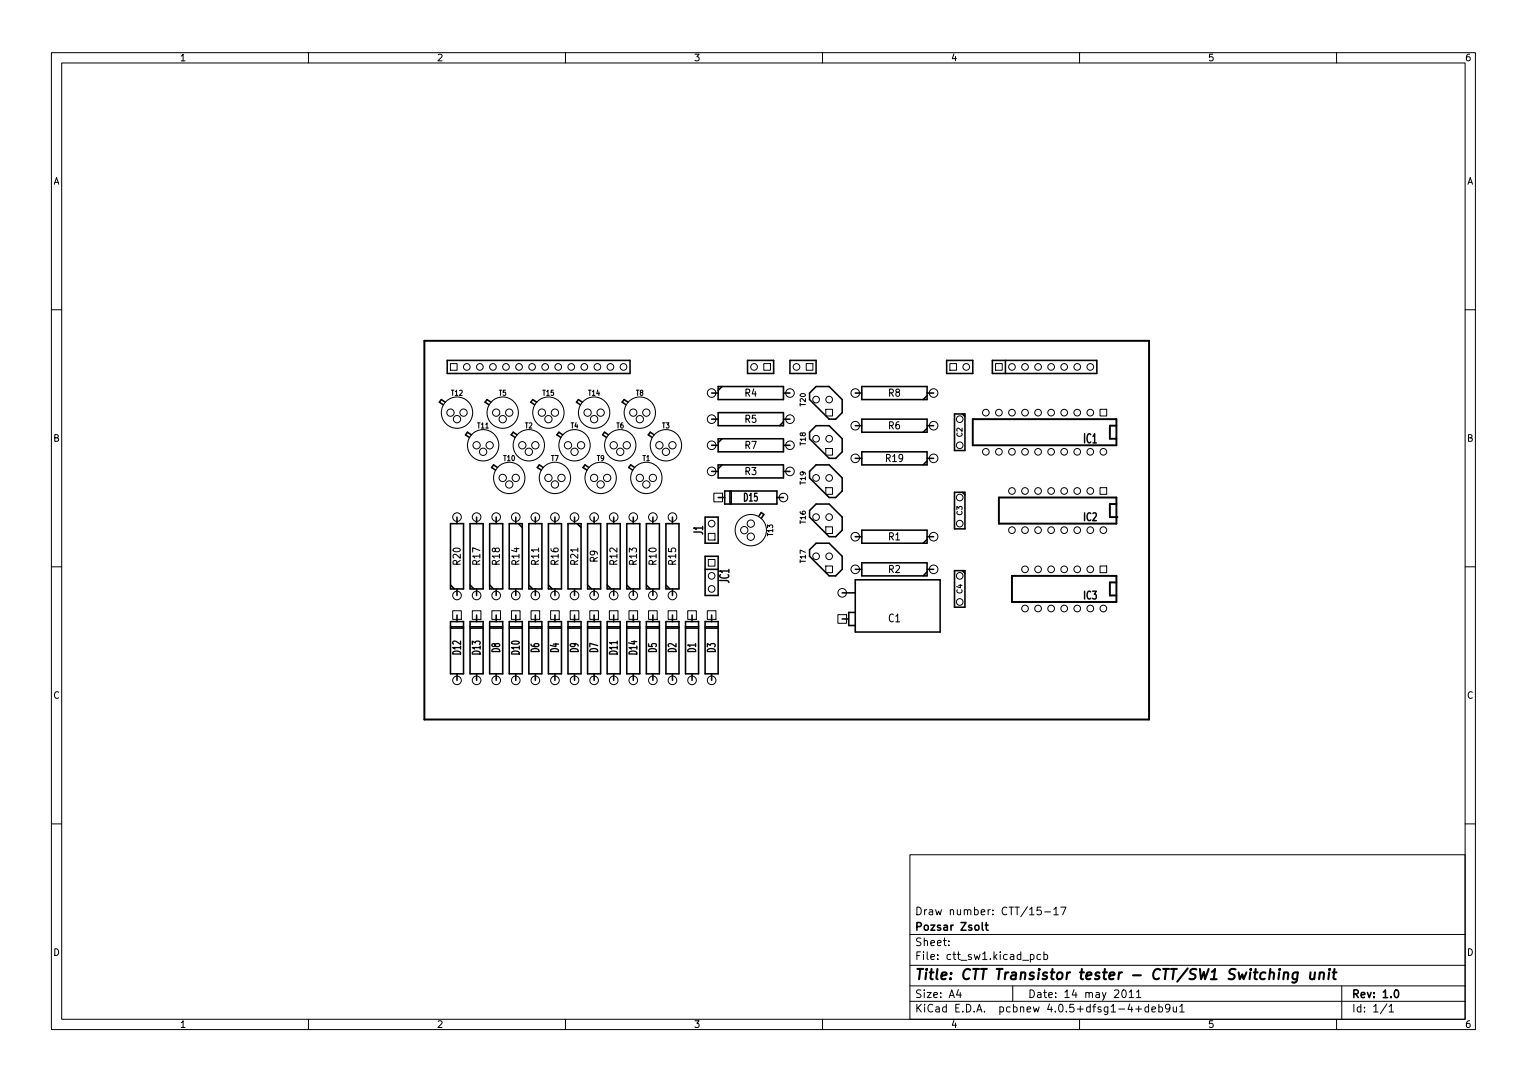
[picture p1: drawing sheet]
<svg xmlns="http://www.w3.org/2000/svg" width="297mm" height="210mm" viewBox="0 0 297 210" stroke-linecap="round" stroke-linejoin="round" font-family="sans-serif">
<defs><g id="words">
<text font-size="2.8" x="178" y="190.6">Title: CTT Transistor tester - CTT/SW1 Switching unit</text>
<g font-size="2.5">
<text x="210.9" y="86.2">IC1</text>
<text x="141.9" y="113.4" transform="rotate(-90 141.9 113.4)">JC1</text>
</g>
<text font-size="2.4" x="136.8" y="104" transform="rotate(-90 136.8 104)">J1</text>
<g font-size="2.1">
<text x="144.8" y="97.5">D15</text>
<text x="210.9" y="101.3">IC2</text>
<text x="210.9" y="116.6">IC3</text>
<text x="172.9" y="121">C1</text>
<text x="89.7" y="127.3" transform="rotate(-90 89.7 127.3)">D12</text>
<text x="93.5" y="127.3" transform="rotate(-90 93.5 127.3)">D13</text>
<text x="97.3" y="126.9" transform="rotate(-90 97.3 126.9)">D8</text>
<text x="101.1" y="127.3" transform="rotate(-90 101.1 127.3)">D10</text>
<text x="104.9" y="126.9" transform="rotate(-90 104.9 126.9)">D6</text>
<text x="108.7" y="126.9" transform="rotate(-90 108.7 126.9)">D4</text>
<text x="112.5" y="126.9" transform="rotate(-90 112.5 126.9)">D9</text>
<text x="116.3" y="126.9" transform="rotate(-90 116.3 126.9)">D7</text>
<text x="120.1" y="127.3" transform="rotate(-90 120.1 127.3)">D11</text>
<text x="124" y="127.3" transform="rotate(-90 124 127.3)">D14</text>
<text x="127.8" y="126.9" transform="rotate(-90 127.8 126.9)">D5</text>
<text x="131.6" y="126.9" transform="rotate(-90 131.6 126.9)">D2</text>
<text x="135.4" y="126.9" transform="rotate(-90 135.4 126.9)">D1</text>
<text x="139.2" y="126.9" transform="rotate(-90 139.2 126.9)">D3</text>
<text x="178" y="178">Draw number: CTT/15-17</text>
<text x="178" y="184">Sheet:</text>
<text x="178" y="181">Pozsar Zsolt</text>
<text x="178" y="186.7">File: ctt_sw1.kicad_pcb</text>
<text x="178" y="196.9">KiCad E.D.A. pcbnew 4.0.5+dfsg1-4+deb9u1</text>
<text x="178" y="194.1">Size: A4</text>
<text x="200" y="194.1">Date: 14 may 2011</text>
<text x="263" y="194.1">Rev: 1.0</text>
<text x="263" y="196.9">Id: 1/1</text>
</g>
<g font-size="1.9">
<text x="144.9" y="77.1">R4</text>
<text x="172.9" y="77.1">R8</text>
<text x="144.9" y="82.2">R5</text>
<text x="172.9" y="83.5">R6</text>
<text x="144.9" y="87.3">R7</text>
<text x="172.4" y="89.8">R19</text>
<text x="144.9" y="92.4">R3</text>
<text x="172.9" y="105.1">R1</text>
<text x="89.6" y="109.8" transform="rotate(-90 89.6 109.8)">R20</text>
<text x="93.4" y="109.8" transform="rotate(-90 93.4 109.8)">R17</text>
<text x="97.2" y="109.8" transform="rotate(-90 97.2 109.8)">R18</text>
<text x="101" y="109.8" transform="rotate(-90 101 109.8)">R14</text>
<text x="104.8" y="109.8" transform="rotate(-90 104.8 109.8)">R11</text>
<text x="108.6" y="109.8" transform="rotate(-90 108.6 109.8)">R16</text>
<text x="112.5" y="109.8" transform="rotate(-90 112.5 109.8)">R21</text>
<text x="116.3" y="109.3" transform="rotate(-90 116.3 109.3)">R9</text>
<text x="120.1" y="109.8" transform="rotate(-90 120.1 109.8)">R12</text>
<text x="123.9" y="109.8" transform="rotate(-90 123.9 109.8)">R13</text>
<text x="127.7" y="109.8" transform="rotate(-90 127.7 109.8)">R10</text>
<text x="131.5" y="109.8" transform="rotate(-90 131.5 109.8)">R15</text>
<text x="172.9" y="111.4">R2</text>
</g>
<g font-size="1.8">
<text x="35" y="11.9">1</text>
<text x="85" y="11.9">2</text>
<text x="135" y="11.9">3</text>
<text x="185" y="11.9">4</text>
<text x="235" y="11.9">5</text>
<text x="285" y="11.9">6</text>
<text x="10.3" y="35.9">A</text>
<text x="285.3" y="35.9">A</text>
<text x="10.3" y="85.9">B</text>
<text x="285.3" y="85.9">B</text>
<text x="10.3" y="135.9">C</text>
<text x="285.3" y="135.9">C</text>
<text x="10.3" y="185.9">D</text>
<text x="285.3" y="185.9">D</text>
<text x="35" y="199.9">1</text>
<text x="85" y="199.9">2</text>
<text x="135" y="199.9">3</text>
<text x="185" y="199.9">4</text>
<text x="235" y="199.9">5</text>
<text x="285" y="199.9">6</text>
</g>
<g font-size="1.4">
<text x="87.8" y="77">T12</text>
<text x="97.1" y="77">T5</text>
<text x="105.6" y="77">T15</text>
<text x="114.5" y="77">T14</text>
<text x="123.7" y="77">T8</text>
<text x="92.9" y="83.3">T11</text>
<text x="102.1" y="83.3">T2</text>
<text x="111" y="83.3">T4</text>
<text x="119.9" y="83.3">T6</text>
<text x="128.8" y="83.3">T3</text>
<text x="156.7" y="78.9" transform="rotate(-90 156.7 78.9)">T20</text>
<text x="98" y="89.7">T10</text>
<text x="107.2" y="89.7">T7</text>
<text x="116.1" y="89.7">T9</text>
<text x="125" y="89.7">T1</text>
<text x="156.7" y="86.6" transform="rotate(-90 156.7 86.6)">T18</text>
<text x="187.2" y="85" transform="rotate(-90 187.2 85)">C2</text>
<text x="156.7" y="94.2" transform="rotate(-90 156.7 94.2)">T19</text>
<text x="156.7" y="101.8" transform="rotate(-90 156.7 101.8)">T16</text>
<text x="187.2" y="100.2" transform="rotate(-90 187.2 100.2)">C3</text>
<text x="150.4" y="104.2" transform="rotate(-90 150.4 104.2)">T13</text>
<text x="156.7" y="109.4" transform="rotate(-90 156.7 109.4)">T17</text>
<text x="187.2" y="115.5" transform="rotate(-90 187.2 115.5)">C4</text>
</g>
</g></defs>
<g fill="none" stroke="#000" stroke-width=".19">
<path d="M10 10.2h277v190.1h-277zM12 12.2h273v186.1h-273zM60 10.2v2M110 10.2v2M160 10.2v2M210 10.2v2M260 10.2v2M10 60.2h2M87.6 70.7h1.3v1.3h-1.3zM148.6 70.7h1.3v1.3h-1.3zM156.8 70.7h1.3v1.3h-1.3zM160.6 79.6h1.3v1.3h-1.3z"/>
<path d="M184.8 70.7h1.3v1.3h-1.3zM193.7 70.7h1.3v1.3h-1.3zM214 79.6h1.3v1.3h-1.3zM285 60.2h2M138.9 95.9h1.6v1.7h-1.6zM160.6 87.2h1.3v1.3h-1.3zM160.6 94.8h1.3v1.3h-1.3zM214 94.8h1.3v1.3h-1.3zM10 110.2h2M88.1 118.8h1.6v1.7h-1.6zM91.9 118.8h1.6v1.7h-1.6zM95.7 118.8h1.7v1.7h-1.7z"/>
<path d="M99.5 118.8h1.7v1.7h-1.7zM103.3 118.8h1.7v1.7h-1.7zM107.1 118.8h1.7v1.7h-1.7zM110.9 118.8h1.7v1.7h-1.7zM114.7 118.8h1.7v1.7h-1.7zM118.5 118.8h1.7v1.7h-1.7zM122.4 118.8h1.6v1.7h-1.6zM126.2 118.8h1.6v1.7h-1.6zM130 118.8h1.6v1.7h-1.6zM133.8 118.8h1.7v1.7h-1.7zM137.6 118.8h1.7v1.7h-1.7zM137.8 103.7h1.3v1.3h-1.3z"/>
<path d="M137.8 108.8h1.3v1.3h-1.3zM160.6 102.5h1.3v1.3h-1.3zM160.6 110.1h1.3v1.3h-1.3zM163 119.6h1.7v1.6h-1.7zM214 110.1h1.3v1.3h-1.3zM285 110.2h2M10 160.2h2M177 166.3h108v32h-108zM202.5 176.4h-.7l-.1 .7 .2-.1 .5 .1 .2 .2-.1 .5-.2 .1-.6-.1M203.2 177.4h1.2M205 176.9l.4-.5v1.5M205 177.9h.9"/>
<path d="M206.4 176.4h1l-.7 1.5M285 160.2h2M60 198.3v2M110 198.3v2M160 198.3v2M177 194.8h108M177 191.8h108M177 187.8h108M177 181.8h108M184.6 183.8v.1M184.6 183v.1M186.4 192.5l-.3 1h.9"/>
<path d="M186.8 193v1M197 191.8v3M200.4 185.7l.5-.1 .2 .3-.1 .7h-.6M200.4 185.6v1.5M202.4 185.7l-.4-.1-.3 .3 .2 .7h.5M203.1 185.7l.4-.1 .3 .3-.2 .7h-.5M203.1 185.1v1.5M210 198.3v2M218.4 192.7l.2-.2a.8 .8 0 0 1 .5 .8 .8 .8 0 0 1-.5 .7l-.2-.1-.2-.4zM219.6 193l.5-.5v1.5M219.6 194h.9M220.9 196.3h1.2"/>
<path d="M221.1 193l.4-.5v1.5M221.1 194h.8M221.5 195.7v1.1M223.4 195.9l-.4-.1-.3 .3 .2 .7h.5M223.4 195.3v1.5M224.1 196.3l.7-.1-.1-.3-.4-.1-.2 .2v.8h.6M225.4 195.9l.5-.1 .2 .3-.1 .7h-.6M225.4 195.3v1.5M227.6 196l-.3 .3h-.3l-.3-.3 .2-.6 .4-.1 .2 .2a.99 .99 0 0 1-.4 1.3h-.2M228.2 195.8l.1 1h.3l.3-.1M228.9 195.8v1M229.5 195.8l.4-.5v1.5"/>
<path d="M229.5 196.8h.9M260 198.3v2M261 191.8v6.5M269.8 195.3l-1.3 1.9M270.2 195.8l.4-.5v1.5M270.2 196.8h.9"/>
<circle cx="90.8" cy="71.4" r=".65"/>
<circle cx="93.3" cy="71.4" r=".65"/>
<circle cx="95.9" cy="71.4" r=".65"/>
<circle cx="98.4" cy="71.4" r=".65"/>
<circle cx="101" cy="71.4" r=".65"/>
<circle cx="103.5" cy="71.4" r=".65"/>
<circle cx="106" cy="71.4" r=".65"/>
<circle cx="108.6" cy="71.4" r=".65"/>
<circle cx="111.1" cy="71.4" r=".65"/>
<circle cx="113.7" cy="71.4" r=".65"/>
<circle cx="116.2" cy="71.4" r=".65"/>
<circle cx="118.7" cy="71.4" r=".65"/>
<circle cx="121.3" cy="71.4" r=".65"/>
<circle cx="138.4" cy="76.4" r=".84"/>
<circle cx="146.7" cy="71.4" r=".65"/>
<circle cx="153.7" cy="76.4" r=".84"/>
<circle cx="154.9" cy="71.4" r=".65"/>
<circle cx="158.7" cy="77.7" r=".65"/>
<circle cx="161.3" cy="77.7" r=".65"/>
<circle cx="166.4" cy="76.4" r=".84"/>
<circle cx="181.6" cy="76.4" r=".84"/>
<circle cx="188" cy="71.4" r=".65"/>
<circle cx="196.8" cy="71.4" r=".65"/>
<circle cx="199.4" cy="71.4" r=".65"/>
<circle cx="201.9" cy="71.4" r=".65"/>
<circle cx="204.5" cy="71.4" r=".65"/>
<circle cx="207" cy="71.4" r=".65"/>
<circle cx="209.5" cy="71.4" r=".65"/>
<circle cx="212.1" cy="71.4" r=".65"/>
<circle cx="87.6" cy="80.3" r=".71"/>
<circle cx="88.9" cy="81.5" r=".71"/>
<circle cx="90.2" cy="80.3" r=".71"/>
<circle cx="92.7" cy="86.6" r=".71"/>
<circle cx="94" cy="87.9" r=".71"/>
<circle cx="95.2" cy="86.6" r=".71"/>
<circle cx="96.5" cy="80.3" r=".71"/>
<circle cx="97.8" cy="81.5" r=".71"/>
<circle cx="97.8" cy="93" r=".71"/>
<circle cx="99.1" cy="80.3" r=".71"/>
<circle cx="99.1" cy="94.2" r=".71"/>
<circle cx="100.3" cy="93" r=".71"/>
<circle cx="101.6" cy="86.6" r=".71"/>
<circle cx="102.9" cy="87.9" r=".71"/>
<circle cx="104.1" cy="86.6" r=".71"/>
<circle cx="105.4" cy="80.3" r=".71"/>
<circle cx="106.7" cy="81.5" r=".71"/>
<circle cx="106.7" cy="93" r=".71"/>
<circle cx="107.9" cy="94.2" r=".71"/>
<circle cx="107.9" cy="80.3" r=".71"/>
<circle cx="109.2" cy="93" r=".71"/>
<circle cx="110.5" cy="86.6" r=".71"/>
<circle cx="111.8" cy="87.9" r=".71"/>
<circle cx="113" cy="86.6" r=".71"/>
<circle cx="114.3" cy="80.3" r=".71"/>
<circle cx="115.6" cy="81.5" r=".71"/>
<circle cx="115.6" cy="93" r=".71"/>
<circle cx="116.8" cy="94.2" r=".71"/>
<circle cx="116.8" cy="80.3" r=".71"/>
<circle cx="118.1" cy="93" r=".71"/>
<circle cx="119.4" cy="86.6" r=".71"/>
<circle cx="120.6" cy="87.9" r=".71"/>
<circle cx="121.9" cy="86.6" r=".71"/>
<circle cx="123.2" cy="80.3" r=".71"/>
<circle cx="124.5" cy="93" r=".71"/>
<circle cx="124.5" cy="81.5" r=".71"/>
<circle cx="125.7" cy="94.2" r=".71"/>
<circle cx="125.7" cy="80.3" r=".71"/>
<circle cx="127" cy="93" r=".71"/>
<circle cx="128.3" cy="86.6" r=".71"/>
<circle cx="129.5" cy="87.9" r=".71"/>
<circle cx="130.8" cy="86.6" r=".71"/>
<circle cx="138.4" cy="86.6" r=".84"/>
<circle cx="138.4" cy="91.7" r=".84"/>
<circle cx="138.4" cy="81.5" r=".84"/>
<circle cx="152.4" cy="96.8" r=".84"/>
<circle cx="153.7" cy="81.5" r=".84"/>
<circle cx="153.7" cy="86.6" r=".84"/>
<circle cx="153.7" cy="91.7" r=".84"/>
<circle cx="158.7" cy="93" r=".65"/>
<circle cx="158.7" cy="85.3" r=".65"/>
<circle cx="161.3" cy="93" r=".65"/>
<circle cx="161.3" cy="85.3" r=".65"/>
<circle cx="166.4" cy="89.1" r=".84"/>
<circle cx="166.4" cy="82.8" r=".84"/>
<circle cx="181.6" cy="82.8" r=".84"/>
<circle cx="181.6" cy="89.1" r=".84"/>
<circle cx="186.7" cy="81.5" r=".65"/>
<circle cx="186.7" cy="86.6" r=".65"/>
<circle cx="186.7" cy="96.8" r=".65"/>
<circle cx="191.8" cy="80.3" r=".65"/>
<circle cx="191.8" cy="87.9" r=".65"/>
<circle cx="194.3" cy="80.3" r=".65"/>
<circle cx="194.3" cy="87.9" r=".65"/>
<circle cx="196.8" cy="87.9" r=".65"/>
<circle cx="196.8" cy="80.3" r=".65"/>
<circle cx="196.8" cy="95.5" r=".65"/>
<circle cx="199.4" cy="80.3" r=".65"/>
<circle cx="199.4" cy="95.5" r=".65"/>
<circle cx="199.4" cy="87.9" r=".65"/>
<circle cx="201.9" cy="80.3" r=".65"/>
<circle cx="201.9" cy="87.9" r=".65"/>
<circle cx="201.9" cy="95.5" r=".65"/>
<circle cx="204.5" cy="87.9" r=".65"/>
<circle cx="204.5" cy="95.5" r=".65"/>
<circle cx="204.5" cy="80.3" r=".65"/>
<circle cx="207" cy="95.5" r=".65"/>
<circle cx="207" cy="80.3" r=".65"/>
<circle cx="207" cy="87.9" r=".65"/>
<circle cx="209.5" cy="80.3" r=".65"/>
<circle cx="209.5" cy="95.5" r=".65"/>
<circle cx="209.5" cy="87.9" r=".65"/>
<circle cx="212.1" cy="80.3" r=".65"/>
<circle cx="212.1" cy="95.5" r=".65"/>
<circle cx="212.1" cy="87.9" r=".65"/>
<circle cx="214.6" cy="87.9" r=".65"/>
<circle cx="88.9" cy="115.8" r=".84"/>
<circle cx="88.9" cy="100.6" r=".84"/>
<circle cx="92.7" cy="100.6" r=".84"/>
<circle cx="92.7" cy="115.8" r=".84"/>
<circle cx="96.5" cy="115.8" r=".84"/>
<circle cx="96.5" cy="100.6" r=".84"/>
<circle cx="100.3" cy="115.8" r=".84"/>
<circle cx="100.3" cy="100.6" r=".84"/>
<circle cx="104.1" cy="115.8" r=".84"/>
<circle cx="104.1" cy="100.6" r=".84"/>
<circle cx="107.9" cy="115.8" r=".84"/>
<circle cx="107.9" cy="100.6" r=".84"/>
<circle cx="111.8" cy="100.6" r=".84"/>
<circle cx="111.8" cy="115.8" r=".84"/>
<circle cx="115.6" cy="115.8" r=".84"/>
<circle cx="115.6" cy="100.6" r=".84"/>
<circle cx="119.4" cy="115.8" r=".84"/>
<circle cx="119.4" cy="100.6" r=".84"/>
<circle cx="123.2" cy="115.8" r=".84"/>
<circle cx="123.2" cy="100.6" r=".84"/>
<circle cx="127" cy="100.6" r=".84"/>
<circle cx="127" cy="115.8" r=".84"/>
<circle cx="130.8" cy="100.6" r=".84"/>
<circle cx="130.8" cy="115.8" r=".84"/>
<circle cx="138.4" cy="114.5" r=".65"/>
<circle cx="138.4" cy="112" r=".65"/>
<circle cx="138.4" cy="101.8" r=".65"/>
<circle cx="144.8" cy="103.1" r=".71"/>
<circle cx="146" cy="101.8" r=".71"/>
<circle cx="146" cy="104.4" r=".71"/>
<circle cx="158.7" cy="108.2" r=".65"/>
<circle cx="158.7" cy="100.6" r=".65"/>
<circle cx="161.3" cy="108.2" r=".65"/>
<circle cx="161.3" cy="100.6" r=".65"/>
<circle cx="163.8" cy="115.3" r=".84"/>
<circle cx="166.4" cy="104.4" r=".84"/>
<circle cx="166.4" cy="110.7" r=".84"/>
<circle cx="181.6" cy="104.4" r=".84"/>
<circle cx="181.6" cy="110.7" r=".84"/>
<circle cx="186.7" cy="112" r=".65"/>
<circle cx="186.7" cy="117.1" r=".65"/>
<circle cx="186.7" cy="101.8" r=".65"/>
<circle cx="196.8" cy="103.1" r=".65"/>
<circle cx="199.4" cy="103.1" r=".65"/>
<circle cx="199.4" cy="110.7" r=".65"/>
<circle cx="199.4" cy="118.4" r=".65"/>
<circle cx="201.9" cy="103.1" r=".65"/>
<circle cx="201.9" cy="110.7" r=".65"/>
<circle cx="201.9" cy="118.4" r=".65"/>
<circle cx="204.5" cy="118.4" r=".65"/>
<circle cx="204.5" cy="110.7" r=".65"/>
<circle cx="204.5" cy="103.1" r=".65"/>
<circle cx="207" cy="110.7" r=".65"/>
<circle cx="207" cy="118.4" r=".65"/>
<circle cx="207" cy="103.1" r=".65"/>
<circle cx="209.5" cy="103.1" r=".65"/>
<circle cx="209.5" cy="110.7" r=".65"/>
<circle cx="209.5" cy="118.4" r=".65"/>
<circle cx="212.1" cy="118.4" r=".65"/>
<circle cx="212.1" cy="110.7" r=".65"/>
<circle cx="212.1" cy="103.1" r=".65"/>
<circle cx="214.6" cy="103.1" r=".65"/>
<circle cx="214.6" cy="118.4" r=".65"/>
<circle cx="88.9" cy="132.3" r=".84"/>
<circle cx="92.7" cy="132.3" r=".84"/>
<circle cx="96.5" cy="132.3" r=".84"/>
<circle cx="100.3" cy="132.3" r=".84"/>
<circle cx="104.1" cy="132.3" r=".84"/>
<circle cx="107.9" cy="132.3" r=".84"/>
<circle cx="111.8" cy="132.3" r=".84"/>
<circle cx="115.6" cy="132.3" r=".84"/>
<circle cx="119.4" cy="132.3" r=".84"/>
<circle cx="123.2" cy="132.3" r=".84"/>
<circle cx="127" cy="132.3" r=".84"/>
<circle cx="130.8" cy="132.3" r=".84"/>
<circle cx="134.6" cy="132.3" r=".84"/>
<circle cx="138.4" cy="132.3" r=".84"/>
</g>
<g fill="none" stroke="#000" stroke-width=".3">
<path d="M86.6 78.2l-.7-.5-.4 .5 .7 .5M87 70.1h35.6v2.5h-35.6zM95.5 78.2l-.8-.5-.3 .5 .7 .5M104.4 78.2l-.8-.5-.3 .5 .7 .5M113.3 78.2l-.8-.5-.4 .5 .8 .5M122.2 78.2l-.8-.5-.4 .5 .8 .5M138.4 76.4h1.3M139.7 75.2h12.7v2.5h-12.7zM140.5 75.2l-.8 .7M145.4 70.1h5.1v2.5h-5.1zM152.4 76.4h1.3M153.7 70.1h5v2.5h-5z"/>
<path d="M157.5 76.4l1.2-1.2h2.6l2.5 2.5v2.6l-1.2 1.2h-1.3l-3.8-3.8zM166.4 76.4h1.2M167.6 75.2h12.7v2.5h-12.7zM180.3 76.4h1.3M180.3 77l-.7 .7M184.1 70.1h5.1v2.5h-5.1zM193 70.1h20.4v2.5h-20.4zM195.6 70.1v2.5M91.7 84.6l-.8-.5-.3 .5 .7 .5M96.8 90.9l-.8-.5-.4 .5 .8 .5M100.6 84.6l-.8-.5-.4 .5 .8 .5M105.7 90.9l-.8-.5-.4 .5 .8 .5"/>
<path d="M109.5 84.6l-.8-.5-.4 .5 .8 .5M114.6 90.9l-.8-.5-.4 .5 .8 .5M118.4 84.6l-.8-.5-.4 .5 .8 .5M123.4 90.9l-.7-.5-.4 .5 .8 .5M127.3 84.6l-.8-.5-.4 .5 .8 .5M138.4 81.5h1.3M138.4 86.6h1.3M138.4 91.7h1.3M139.7 80.3h12.7v2.5h-12.7zM139.7 85.3h12.7v2.6h-12.7zM139.7 90.4h12.7v2.6h-12.7zM139.7 96.8h1.3"/>
<path d="M140.5 85.3l-.8 .8M140.5 90.4l-.8 .8M142 95.5v2.5M142.2 95.5v2.5M151.1 96.8h1.3M151.1 95.5h-10.1v2.5h10.1M152.4 81.5h1.3M152.4 82l-.8 .8M152.4 86.6h1.3M152.4 91.7h1.3M157.5 91.7l1.2-1.3h2.6l2.5 2.6v2.5l-1.2 1.3h-1.3l-3.8-3.8zM157.5 84.1l1.2-1.3h2.6l2.5 2.5v2.6l-1.2 1.2h-1.3l-3.8-3.8z"/>
<path d="M158.7 98h2.6l2.5 2.6v2.5l-1.2 1.3h-1.3l-3.8-3.8v-1.3zM166.4 82.8h1.2M166.4 89.1h1.2M167.6 81.5h12.7v2.6h-12.7zM167.6 87.9h12.7v2.5h-12.7zM180.3 82.8h1.3M180.3 83.3l-.7 .8M180.3 89.1h1.3M180.3 89.7l-.7 .7M185.7 80.5h2v7.1h-2zM185.7 95.8h2v7.1h-2zM187.2 80.5l.5 .5"/>
<path d="M187.2 95.8l.5 .5M87.6 101.8h2.6v12.7h-2.6zM87.6 113.8l.8 .7M88.9 100.6v1.2M88.9 114.5v1.3M88.9 119.6v1.3M91.4 101.8h2.6v12.7h-2.6zM91.4 113.8l.8 .7M92.7 100.6v1.2M92.7 114.5v1.3M92.7 119.6v1.3M95.2 101.8h2.6v12.7h-2.6z"/>
<path d="M95.2 113.8l.8 .7M96.5 100.6v1.2M96.5 114.5v1.3M96.5 119.6v1.3M99.1 101.8h2.5v12.7h-2.5zM100.3 100.6v1.2M100.3 114.5v1.3M100.3 119.6v1.3M100.8 101.8l.8 .8M102.9 101.8h2.5v12.7h-2.5zM102.9 113.8l.7 .7M104.1 100.6v1.2"/>
<path d="M104.1 114.5v1.3M104.1 119.6v1.3M106.7 101.8h2.5v12.7h-2.5zM106.7 113.8l.7 .7M107.9 100.6v1.2M107.9 114.5v1.3M107.9 119.6v1.3M110.5 101.8h2.5v12.7h-2.5zM111.8 100.6v1.2M111.8 114.5v1.3M111.8 119.6v1.3M112.3 101.8l.7 .8"/>
<path d="M114.3 101.8h2.5v12.7h-2.5zM114.3 113.8l.8 .7M115.6 100.6v1.2M115.6 114.5v1.3M115.6 119.6v1.3M118.1 101.8h2.5v12.7h-2.5zM118.1 113.8l.8 .7M119.4 100.6v1.2M119.4 114.5v1.3M119.4 119.6v1.3M121.9 101.8h2.6v12.7h-2.6zM121.9 113.8l.8 .7"/>
<path d="M123.2 100.6v1.2M123.2 114.5v1.3M123.2 119.6v1.3M125.7 101.8h2.6v12.7h-2.6zM125.7 113.8l.8 .7M127 100.6v1.2M127 114.5v1.3M127 119.6v1.3M129.5 101.8h2.6v12.7h-2.6zM129.5 113.8l.8 .7M130.8 100.6v1.2M130.8 114.5v1.3"/>
<path d="M130.8 119.6v1.3M134.6 119.6v1.3M137.2 100.6h2.5v5.1h-2.5zM137.2 108.2h2.5v7.6h-2.5zM137.2 110.7h2.5M138.4 119.6v1.3M147.6 100.5l.5-.8 .5 .4-.5 .7M157.5 106.9l1.2-1.2h2.6l2.5 2.5v2.5l-1.2 1.3h-1.3l-3.8-3.8zM163.8 115.3h2.6M166.4 112.8h16.5v10.1h-16.5zM166.4 119.1h-1.3v2.6h1.3M166.4 110.7h1.2"/>
<path d="M166.4 104.4h1.2M167.6 109.5h12.7v2.5h-12.7zM167.6 103.1h12.7v2.6h-12.7zM180.3 110.7h1.3M180.3 111.2l-.7 .8M180.3 104.4h1.3M180.3 104.9l-.7 .8M185.7 111h2v7.1h-2zM187.2 111l.5 .5M87.6 120.9v10.2h2.6v-10.2M88.9 131.1v1.2M91.4 120.9v10.2h2.6v-10.2"/>
<path d="M92.7 131.1v1.2M95.2 120.9h2.6v10.2h-2.6zM95.2 122.2h2.6M95.2 121.9h2.6M96.5 131.1v1.2M99.1 120.9v10.2h2.5v-10.2M100.3 131.1v1.2M102.9 120.9h2.5v10.2h-2.5zM102.9 122.2h2.5M102.9 121.9h2.5M104.1 131.1v1.2M106.7 120.9h2.5v10.2h-2.5z"/>
<path d="M106.7 121.9h2.5M107.9 131.1v1.2M110.5 120.9h2.5v10.2h-2.5zM110.5 122.2h2.5M110.5 121.9h2.5M111.8 131.1v1.2M114.3 120.9h2.5v10.2h-2.5zM114.3 121.9h2.5M115.6 131.1v1.2M118.1 120.9h2.5v10.2h-2.5zM119.4 131.1v1.2M121.9 120.9v10.2h2.6v-10.2"/>
<path d="M123.2 131.1v1.2M125.7 120.9h2.6v10.2h-2.6zM125.7 122.2h2.6M125.7 121.9h2.6M127 131.1v1.2M129.5 120.9h2.6v10.2h-2.6zM129.5 122.2h2.6M129.5 121.9h2.6M130.8 131.1v1.2M133.3 120.9h2.6v10.2h-2.6zM133.3 122.2h2.6M133.3 121.9h2.6"/>
<path d="M134.6 131.1v1.2M137.2 120.9h2.5v10.2h-2.5zM137.2 122.2h2.5M137.2 121.9h2.5M138.4 131.1v1.2M163.8 120.4h1.3M191.1 179.4v1.3l.2 .2M191.6 179.9h.6M191.9 179.4v1.3l.3 .2M271.4 192.7l.2-.2a.8 .8 0 0 1 .5 .8 .8 .8 0 0 1-.5 .7l-.2-.1-.2-.4z"/>
</g>
<path d="M249.8 189.3a.49 .49 0 0 1 .8 .1l-.1 1.1M249.8 189.1l-.2 1.4M252.5 189.2a.66 .66 0 0 0-1 .3l-.1 .6 .1 .3h.8M252.5 189.1l-.2 1.6a.6 .6 0 0 1-.9 .3M254.9 189.1v1.3a.57 .57 0 0 0 .8-.1M255.8 189.1l-.2 1.4M256.7 189.3a.49 .49 0 0 1 .9 .1l-.2 1.1M256.8 189.1l-.2 1.4M258.6 189.1l-.2 1.4M258.6 188.5v.2M259.2 189.1h.8M259.6 188.5l-.2 1.7 .1 .2 .3 .1" fill="none" stroke="#000" stroke-width=".4"/>
<path d="M82.5 66.3h141v73.6h-141zM189.2 81.5h28v5.1h-28zM194.3 96.8h22.9v5h-22.9zM217.2 82.8h-1.3v2.5h1.3M217.2 98h-1.3v2.6h1.3M196.8 112h20.4v5.1h-20.4zM217.2 113.3h-1.3v2.5h1.3" fill="none" stroke="#000" stroke-width=".38"/>
<circle cx="217.2" cy="100.6" r=".19" fill="#000"/>
<g fill="none" stroke="#000" stroke-width=".2">
<circle cx="88.9" cy="80.3" r="3"/>
<circle cx="94" cy="86.6" r="3"/>
<circle cx="97.8" cy="80.3" r="3"/>
<circle cx="99.1" cy="93" r="3"/>
<circle cx="102.9" cy="86.6" r="3"/>
<circle cx="106.7" cy="80.3" r="3"/>
<circle cx="107.9" cy="93" r="3"/>
<circle cx="111.8" cy="86.6" r="3"/>
<circle cx="115.6" cy="80.3" r="3"/>
<circle cx="116.8" cy="93" r="3"/>
<circle cx="120.6" cy="86.6" r="3"/>
<circle cx="124.5" cy="80.3" r="3"/>
<circle cx="125.7" cy="93" r="3"/>
<circle cx="129.5" cy="86.6" r="3"/>
<circle cx="146" cy="103.1" r="3"/>
</g>
<use href="#words"/>
</svg>
